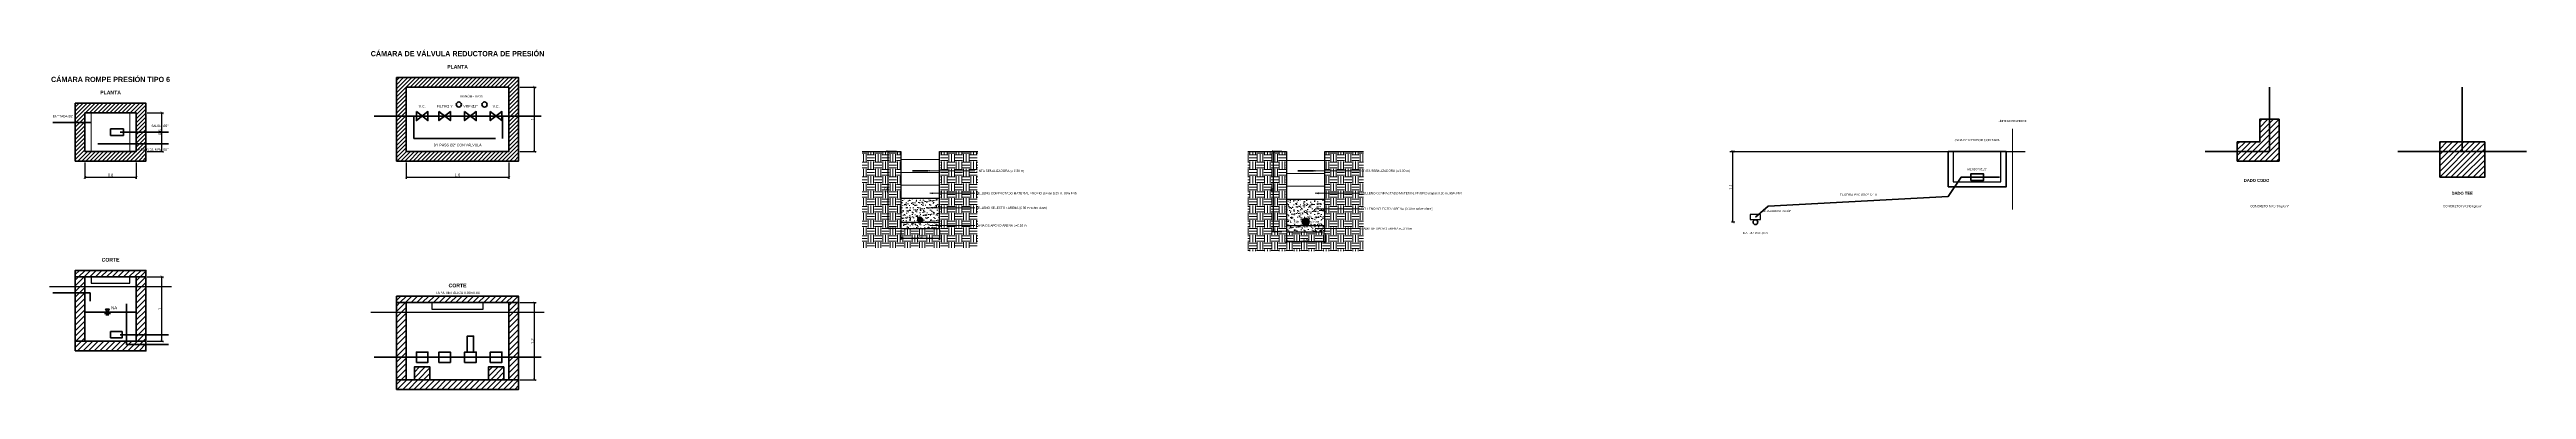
# Model space of a CAD drawing. Header units: metres. Extents: x 295850 to 310263, y 8095845 to 8104014.
# Drawn here: x 310224.45 to 310263, y 8100006.3 to 8100011.58 of the extents above; entities that cross this region are included whole.
import ezdxf
from ezdxf.enums import TextEntityAlignment as Align

# ---------------------------------------------------------------- set-up
doc = ezdxf.new("R2010")
doc.units = ezdxf.units.M
doc.linetypes.add('CENTER', pattern=[5.08, 3.175, -0.635, 0.635, -0.635])
doc.linetypes.add('DASHED', pattern=[1.524, 1.27, -0.254])
for name, color, linetype, lineweight in [('DET-ACERO', 1, 'Continuous', 35), ('DET-CONCRETO', 7, 'Continuous', 35), ('DET-COTAS', 3, 'Continuous', 13), ('DET-EJES', 1, 'CENTER', 13), ('DET-HATCH', 8, 'Continuous', 9), ('DET-LINEA', 7, 'Continuous', 25), ('DET-OCULTO', 8, 'Continuous', 18), ('DET-TERRENO', 32, 'Continuous', 25), ('DET-TITULO', 7, 'Continuous', 25), ('DET-TUB', 5, 'Continuous', 35), ('DET-TXT', 7, 'Continuous', 18)]:
    doc.layers.add(name, color=color, linetype=linetype, lineweight=lineweight)
doc.styles.add('ARIAL', font='arial.ttf')
doc.styles.add('ARIAL-B', font='arialbd.ttf')
doc.dimstyles.new('COTA_20', dxfattribs={"dimscale": 0.02, "dimtxt": 2.2, "dimasz": 2, "dimexe": 1.2, "dimexo": 1, "dimgap": 0.6, "dimtad": 1, "dimdsep": 46, "dimtxsty": 'ARIAL', "dimblk": 'ARCHTICK', "dimcen": 2.5, "dimclrd": 3, "dimclre": 3, "dimclrt": 7, "dimazin": 3, "dimtfac": 1, "dimtmove": 0, "dimatfit": 3, "dimarcsym": 0})

# ---------------------------------------------------------------- blocks, each defined once
blk = doc.blocks.new('_ARCHTICK')
at = {"color": 0, "linetype": 'ByBlock', "const_width": 0.15}
blk.add_lwpolyline([(-0.5, -0.5), (0.5, 0.5)], dxfattribs=at)
blk = doc.blocks.new('DET_ANCLAJE_CODO')
at = {"layer": 'DET-HATCH'}
h = blk.add_hatch(dxfattribs=at)
h.set_pattern_fill('ANSI31', scale=0.0194015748)
h.paths.add_polyline_path([(310258.5, 8100009.85), (310259.15, 8100009.85), (310259.15, 8100010.5), (310258.85, 8100010.5), (310258.85, 8100010.15), (310258.5, 8100010.15)])
at = {"layer": 'DET-CONCRETO'}
blk.add_lwpolyline([(310258.5, 8100009.85), (310259.15, 8100009.85), (310259.15, 8100010.5), (310258.85, 8100010.5), (310258.85, 8100010.15), (310258.5, 8100010.15)], close=True, dxfattribs=at)
at = {"layer": 'DET-TUB'}
for p, q in [((310259, 8100010), (310259, 8100011)), ((310258, 8100010), (310259, 8100010))]:
    blk.add_line(p, q, dxfattribs=at)
at = {"layer": 'DET-TXT', "width": 0.9}
for s, height, style, p in [('DADO CODO', 0.0464, 'ARIAL-B', (310258.8, 8100009.55)), ("CONCRETO f'c=140 kg/cm²", 0.0348, 'ARIAL', (310259, 8100009.15))]:
    blk.add_text(s, height=height, dxfattribs=dict(at, style=style)).set_placement(p, align=Align.MIDDLE_CENTER)
blk = doc.blocks.new('DET_ANCLAJE_TEE')
at = {"layer": 'DET-HATCH'}
h = blk.add_hatch(dxfattribs=at)
h.set_pattern_fill('ANSI31', scale=0.0194015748)
h.paths.add_polyline_path([(310261.65, 8100009.6), (310262.35, 8100009.6), (310262.35, 8100010.15), (310261.65, 8100010.15)])
at = {"layer": 'DET-CONCRETO'}
blk.add_lwpolyline([(310261.65, 8100009.6), (310262.35, 8100009.6), (310262.35, 8100010.15), (310261.65, 8100010.15)], close=True, dxfattribs=at)
at = {"layer": 'DET-TUB'}
for p, q in [((310262, 8100010), (310262, 8100011)), ((310261, 8100010), (310263, 8100010))]:
    blk.add_line(p, q, dxfattribs=at)
at = {"layer": 'DET-TXT', "width": 0.9}
for s, height, style, p in [('DADO TEE', 0.0464, 'ARIAL-B', (310262, 8100009.35)), ("CONCRETO f'c=140 kg/cm²", 0.0348, 'ARIAL', (310262, 8100009.15))]:
    blk.add_text(s, height=height, dxfattribs=dict(at, style=style)).set_placement(p, align=Align.MIDDLE_CENTER)
blk = doc.blocks.new('DET_CRP6')
at = {"layer": 'DET-HATCH'}
h = blk.add_hatch(dxfattribs=at)
h.set_pattern_fill('ANSI31', scale=0.014)
h.paths.add_polyline_path([(310224.85, 8100009.85), (310225.95, 8100009.85), (310225.95, 8100010.75), (310224.85, 8100010.75)])
h.paths.add_polyline_path([(310225, 8100010), (310225.8, 8100010), (310225.8, 8100010.6), (310225, 8100010.6)], flags=16)
h = blk.add_hatch(dxfattribs=at)
h.set_pattern_fill('ANSI31', scale=0.0194015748)
h.paths.add_polyline_path([(310224.85, 8100008.05), (310225.95, 8100008.05), (310225.95, 8100008.15), (310224.85, 8100008.15)])
h = blk.add_hatch(dxfattribs=at)
h.set_pattern_fill('ANSI31', scale=0.0194015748)
h.paths.add_polyline_path([(310224.85, 8100007.05), (310225, 8100007.05), (310225, 8100008.05), (310224.85, 8100008.05)])
h = blk.add_hatch(dxfattribs=at)
h.set_pattern_fill('ANSI31', scale=0.0194015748)
h.paths.add_polyline_path([(310225.8, 8100007.05), (310225.95, 8100007.05), (310225.95, 8100008.05), (310225.8, 8100008.05)])
h = blk.add_hatch(dxfattribs=at)
h.set_pattern_fill('ANSI31', scale=0.0194015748)
h.paths.add_polyline_path([(310224.85, 8100006.9), (310225.95, 8100006.9), (310225.95, 8100007.05), (310224.85, 8100007.05)])
at = {"layer": 'DET-CONCRETO'}
for points in [[(310224.85, 8100009.85), (310225.95, 8100009.85), (310225.95, 8100010.75), (310224.85, 8100010.75)], [(310225, 8100010), (310225.8, 8100010), (310225.8, 8100010.6), (310225, 8100010.6)], [(310224.85, 8100008.05), (310225.95, 8100008.05), (310225.95, 8100008.15), (310224.85, 8100008.15)], [(310224.85, 8100007.05), (310225, 8100007.05), (310225, 8100008.05), (310224.85, 8100008.05)], [(310225.8, 8100007.05), (310225.95, 8100007.05), (310225.95, 8100008.05), (310225.8, 8100008.05)], [(310224.85, 8100006.9), (310225.95, 8100006.9), (310225.95, 8100007.05), (310224.85, 8100007.05)]]:
    blk.add_lwpolyline(points, close=True, dxfattribs=at)
at = {"layer": 'DET-LINEA'}
blk.add_lwpolyline([(310225.1, 8100007.95), (310225.7, 8100007.95), (310225.7, 8100008.05), (310225.1, 8100008.05)], close=True, dxfattribs=at)
at = {"layer": 'DET-OCULTO'}
blk.add_lwpolyline([(310225.1, 8100010), (310225.7, 8100010), (310225.7, 8100010.6), (310225.1, 8100010.6)], close=True, dxfattribs=at)
at = {"layer": 'DET-TERRENO'}
blk.add_line((310224.45, 8100007.9), (310226.35, 8100007.9), dxfattribs=at)
at = {"layer": 'DET-TUB'}
for p, q in [((310224.5, 8100010.45), (310225.1, 8100010.45)), ((310225.2, 8100010.12), (310226.3, 8100010.12)), ((310225.55, 8100010.3), (310226.3, 8100010.3)), ((310224.5, 8100007.8), (310225.08, 8100007.8)), ((310225.08, 8100007.8), (310225.08, 8100007.67)), ((310225, 8100007.5), (310225.8, 8100007.5)), ((310225.2108, 8100007.5), (310225.4892, 8100007.5)), ((310225.3036, 8100007.4797), (310225.3964, 8100007.4797)), ((310225.3268, 8100007.4594), (310225.3732, 8100007.4594)), ((310225.55, 8100007.15), (310226.3, 8100007.15))]:
    blk.add_line(p, q, dxfattribs=at)
for points in [[(310225.4, 8100010.25), (310225.6, 8100010.25), (310225.6, 8100010.35), (310225.4, 8100010.35)], [(310225.4, 8100007.1), (310225.58, 8100007.1), (310225.58, 8100007.2), (310225.4, 8100007.2)]]:
    blk.add_lwpolyline(points, close=True, dxfattribs=at)
for points in [[(310225.35, 8100007.5), (310225.321, 8100007.5464), (310225.379, 8100007.5464), (310225.35, 8100007.5)], [(310225.65, 8100007.63), (310225.65, 8100007), (310226.3, 8100007)]]:
    blk.add_lwpolyline(points, dxfattribs=at)
at = {"layer": 'DET-TITULO', "style": 'ARIAL-B', "width": 0.9}
blk.add_text('CÁMARA ROMPE PRESIÓN TIPO 6', height=0.0812, dxfattribs=at).set_placement((310225.4, 8100011.0556), align=Align.BOTTOM_CENTER)
at = {"layer": 'DET-TUB', "style": 'ARIAL', "width": 0.9}
blk.add_text('NA', height=0.0493, dxfattribs=at).set_placement((310225.408, 8100007.529), align=Align.BOTTOM_LEFT)
at = {"layer": 'DET-TXT', "style": 'ARIAL-B', "width": 0.9}
for s, p in [('PLANTA', (310225.4, 8100010.87)), ('CORTE', (310225.4, 8100008.27))]:
    blk.add_text(s, height=0.058, dxfattribs=at).set_placement(p, align=Align.BOTTOM_CENTER)
at = {"layer": 'DET-TXT', "style": 'ARIAL', "width": 0.9}
blk.add_text('ENTRADA Ø2"', height=0.035, dxfattribs=at).set_placement((310224.5, 8100010.52), align=Align.BOTTOM_LEFT)
blk.add_text('SALIDA Ø2"', height=0.035, dxfattribs=at).set_placement((310226.3, 8100010.37), align=Align.BOTTOM_RIGHT)
blk.add_text('REBOSE/LIMPIA Ø2"', height=0.035, dxfattribs=at).set_placement((310226.3, 8100010.05), align=Align.TOP_RIGHT)
at = {"layer": 'DET-COTAS'}
for base, p1, p2 in [((310226.2, 8100010), (310225.95, 8100010), (310225.95, 8100010.6)), ((310226.2, 8100007.05), (310225.95, 8100007.05), (310225.95, 8100008.05))]:
    blk.add_linear_dim(base=base, p1=p1, p2=p2, angle=90, dimstyle='COTA_20', dxfattribs=at).render()
blk.add_linear_dim(base=(310225, 8100009.6), p1=(310225, 8100009.85), p2=(310225.8, 8100009.85), dimstyle='COTA_20', dxfattribs=at).render()
blk = doc.blocks.new('DET_VRP')
at = {"layer": 'DET-HATCH'}
h = blk.add_hatch(dxfattribs=at)
h.set_pattern_fill('ANSI31', scale=0.014)
h.paths.add_polyline_path([(310229.85, 8100009.85), (310231.75, 8100009.85), (310231.75, 8100011.15), (310229.85, 8100011.15)])
h.paths.add_polyline_path([(310230, 8100010), (310231.6, 8100010), (310231.6, 8100011), (310230, 8100011)], flags=16)
h = blk.add_hatch(dxfattribs=at)
h.set_pattern_fill('ANSI31', scale=0.0194015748)
h.paths.add_polyline_path([(310229.85, 8100007.65), (310231.75, 8100007.65), (310231.75, 8100007.75), (310229.85, 8100007.75)])
h = blk.add_hatch(dxfattribs=at)
h.set_pattern_fill('ANSI31', scale=0.0194015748)
h.paths.add_polyline_path([(310229.85, 8100006.45), (310230, 8100006.45), (310230, 8100007.65), (310229.85, 8100007.65)])
h = blk.add_hatch(dxfattribs=at)
h.set_pattern_fill('ANSI31', scale=0.0194015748)
h.paths.add_polyline_path([(310231.6, 8100006.45), (310231.75, 8100006.45), (310231.75, 8100007.65), (310231.6, 8100007.65)])
h = blk.add_hatch(dxfattribs=at)
h.set_pattern_fill('ANSI31', scale=0.0194015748)
h.paths.add_polyline_path([(310230.13, 8100006.45), (310230.37, 8100006.45), (310230.37, 8100006.65), (310230.13, 8100006.65)])
h = blk.add_hatch(dxfattribs=at)
h.set_pattern_fill('ANSI31', scale=0.0194015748)
h.paths.add_polyline_path([(310231.28, 8100006.45), (310231.52, 8100006.45), (310231.52, 8100006.65), (310231.28, 8100006.65)])
h = blk.add_hatch(dxfattribs=at)
h.set_pattern_fill('ANSI31', scale=0.0194015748)
h.paths.add_polyline_path([(310229.85, 8100006.3), (310231.75, 8100006.3), (310231.75, 8100006.45), (310229.85, 8100006.45)])
at = {"layer": 'DET-CONCRETO'}
for points in [[(310229.85, 8100009.85), (310231.75, 8100009.85), (310231.75, 8100011.15), (310229.85, 8100011.15)], [(310230, 8100010), (310231.6, 8100010), (310231.6, 8100011), (310230, 8100011)], [(310229.85, 8100007.65), (310231.75, 8100007.65), (310231.75, 8100007.75), (310229.85, 8100007.75)], [(310229.85, 8100006.45), (310230, 8100006.45), (310230, 8100007.65), (310229.85, 8100007.65)], [(310231.6, 8100006.45), (310231.75, 8100006.45), (310231.75, 8100007.65), (310231.6, 8100007.65)], [(310230.13, 8100006.45), (310230.37, 8100006.45), (310230.37, 8100006.65), (310230.13, 8100006.65)], [(310231.28, 8100006.45), (310231.52, 8100006.45), (310231.52, 8100006.65), (310231.28, 8100006.65)], [(310229.85, 8100006.3), (310231.75, 8100006.3), (310231.75, 8100006.45), (310229.85, 8100006.45)]]:
    blk.add_lwpolyline(points, close=True, dxfattribs=at)
at = {"layer": 'DET-LINEA'}
blk.add_lwpolyline([(310230.4, 8100007.55), (310231.2, 8100007.55), (310231.2, 8100007.65), (310230.4, 8100007.65)], close=True, dxfattribs=at)
at = {"layer": 'DET-TERRENO'}
blk.add_line((310229.45, 8100007.5), (310232.15, 8100007.5), dxfattribs=at)
at = {"layer": 'DET-TUB'}
for p, q in [((310229.5, 8100010.55), (310232.1, 8100010.55)), ((310229.5, 8100006.8), (310232.1, 8100006.8))]:
    blk.add_line(p, q, dxfattribs=at)
at = {"layer": 'DET-TUB', "linetype": 'DASHED'}
blk.add_lwpolyline([(310230.12, 8100010.55), (310230.12, 8100010.2), (310231.5, 8100010.2), (310231.5, 8100010.55)], dxfattribs=at)
at = {"layer": 'DET-TUB'}
for points in [[(310230.16, 8100010.62), (310230.34, 8100010.48), (310230.34, 8100010.62), (310230.16, 8100010.48)], [(310230.51, 8100010.62), (310230.69, 8100010.48), (310230.69, 8100010.62), (310230.51, 8100010.48)], [(310230.91, 8100010.62), (310231.09, 8100010.48), (310231.09, 8100010.62), (310230.91, 8100010.48)], [(310231.31, 8100010.62), (310231.49, 8100010.48), (310231.49, 8100010.62), (310231.31, 8100010.48)], [(310230.95, 8100006.88), (310231.05, 8100006.88), (310231.05, 8100007.13), (310230.95, 8100007.13)], [(310230.16, 8100006.72), (310230.34, 8100006.72), (310230.34, 8100006.88), (310230.16, 8100006.88)], [(310230.51, 8100006.72), (310230.69, 8100006.72), (310230.69, 8100006.88), (310230.51, 8100006.88)], [(310230.91, 8100006.72), (310231.09, 8100006.72), (310231.09, 8100006.88), (310230.91, 8100006.88)], [(310231.31, 8100006.72), (310231.49, 8100006.72), (310231.49, 8100006.88), (310231.31, 8100006.88)]]:
    blk.add_lwpolyline(points, close=True, dxfattribs=at)
for centre in [(310230.82, 8100010.73), (310231.22, 8100010.73)]:
    blk.add_circle(centre, 0.04, dxfattribs=at)
at = {"layer": 'DET-TITULO', "style": 'ARIAL-B', "width": 0.9}
blk.add_text('CÁMARA DE VÁLVULA REDUCTORA DE PRESIÓN', height=0.0812, dxfattribs=at).set_placement((310230.8, 8100011.456), align=Align.BOTTOM_CENTER)
at = {"layer": 'DET-TXT', "width": 0.9}
for s, height, style, p in [('PLANTA', 0.058, 'ARIAL-B', (310230.8, 8100011.27)), ('MANÓMETROS', 0.035, 'ARIAL', (310231.02, 8100010.83)), ('V.C.', 0.04, 'ARIAL', (310230.25, 8100010.67)), ('FILTRO Y', 0.04, 'ARIAL', (310230.6, 8100010.67)), ('VRP Ø3"', 0.04, 'ARIAL', (310231, 8100010.67)), ('V.C.', 0.04, 'ARIAL', (310231.4, 8100010.67)), ('TAPA METÁLICA 0.80x0.80', 0.04, 'ARIAL', (310230.8, 8100007.77)), ('CORTE', 0.058, 'ARIAL-B', (310230.8, 8100007.87))]:
    blk.add_text(s, height=height, dxfattribs=dict(at, style=style)).set_placement(p, align=Align.BOTTOM_CENTER)
at = {"layer": 'DET-TXT', "style": 'ARIAL', "width": 0.9}
blk.add_text('BY-PASS Ø2" CON VÁLVULA', height=0.04, dxfattribs=at).set_placement((310230.8, 8100010.12), align=Align.TOP_CENTER)
at = {"layer": 'DET-COTAS'}
for base, p1, p2 in [((310232, 8100010), (310231.75, 8100010), (310231.75, 8100011)), ((310232, 8100006.45), (310231.75, 8100006.45), (310231.75, 8100007.65))]:
    blk.add_linear_dim(base=base, p1=p1, p2=p2, angle=90, dimstyle='COTA_20', dxfattribs=at).render()
blk.add_linear_dim(base=(310230, 8100009.6), p1=(310230, 8100009.85), p2=(310231.6, 8100009.85), dimstyle='COTA_20', dxfattribs=at).render()
blk = doc.blocks.new('DET_ZANJA75')
at = {"layer": 'DET-HATCH'}
h = blk.add_hatch(dxfattribs=at)
h.set_pattern_fill('EARTH', scale=0.018)
h.paths.add_polyline_path([(310237.1, 8100008.5), (310237.1, 8100010), (310237.7, 8100010), (310237.7, 8100008.8), (310238.3, 8100008.8), (310238.3, 8100010), (310238.9, 8100010), (310238.9, 8100008.5)])
h = blk.add_hatch(dxfattribs=at)
h.set_pattern_fill('AR-SAND', scale=0.0016)
h.paths.add_polyline_path([(310237.7, 8100008.8), (310238.3, 8100008.8), (310238.3, 8100009.275), (310237.7, 8100009.275)])
at = {"layer": 'DET-TUB'}
h = blk.add_hatch(color=256, dxfattribs=at)
h.dxf.hatch_style = 1
h.paths.add_polyline_path([(310238.037, 8100008.938), (310238.037, 8100008.942), (310238.036, 8100008.947), (310238.035, 8100008.952), (310238.032, 8100008.956), (310238.03, 8100008.96), (310238.027, 8100008.964), (310238.023, 8100008.967), (310238.019, 8100008.97), (310238.014, 8100008.972), (310238.01, 8100008.974), (310238.005, 8100008.975), (310238, 8100008.975), (310237.995, 8100008.975), (310237.99, 8100008.974), (310237.986, 8100008.972), (310237.981, 8100008.97), (310237.977, 8100008.967), (310237.973, 8100008.964), (310237.97, 8100008.96), (310237.968, 8100008.956), (310237.965, 8100008.952), (310237.964, 8100008.947), (310237.963, 8100008.942), (310237.963, 8100008.938), (310237.963, 8100008.933), (310237.964, 8100008.928), (310237.965, 8100008.923), (310237.968, 8100008.919), (310237.97, 8100008.915), (310237.973, 8100008.911), (310237.977, 8100008.908), (310237.981, 8100008.905), (310237.986, 8100008.903), (310237.99, 8100008.901), (310237.995, 8100008.9), (310238, 8100008.9), (310238.005, 8100008.9), (310238.01, 8100008.901), (310238.014, 8100008.903), (310238.019, 8100008.905), (310238.023, 8100008.908), (310238.027, 8100008.911), (310238.03, 8100008.915), (310238.032, 8100008.919), (310238.035, 8100008.923), (310238.036, 8100008.928), (310238.037, 8100008.933)])
at = {"layer": 'DET-TXT'}
h = blk.add_hatch(color=256, dxfattribs=at)
h.dxf.hatch_style = 1
h.paths.add_polyline_path([(310238.1, 8100009.7), (310238.15, 8100009.686), (310238.15, 8100009.714)])
h = blk.add_hatch(color=256, dxfattribs=at)
h.dxf.hatch_style = 1
h.paths.add_polyline_path([(310238.15, 8100009.35), (310238.2, 8100009.336), (310238.2, 8100009.364)])
h = blk.add_hatch(color=256, dxfattribs=at)
h.dxf.hatch_style = 1
h.paths.add_polyline_path([(310238.15, 8100009.125), (310238.2, 8100009.111), (310238.2, 8100009.139)])
h = blk.add_hatch(color=256, dxfattribs=at)
h.dxf.hatch_style = 1
h.paths.add_polyline_path([(310238.15, 8100008.85), (310238.2, 8100008.836), (310238.2, 8100008.864)])
at = {"layer": 'DET-ACERO'}
blk.add_line((310237.88, 8100009.7), (310238.12, 8100009.7), dxfattribs=at)
at = {"layer": 'DET-LINEA'}
for p, q in [((310237.7, 8100009.275), (310238.3, 8100009.275)), ((310237.7, 8100008.9), (310238.3, 8100008.9))]:
    blk.add_line(p, q, dxfattribs=at)
at = {"layer": 'DET-OCULTO'}
for p, q in [((310237.7, 8100009.875), (310238.3, 8100009.875)), ((310237.7, 8100009.675), (310238.3, 8100009.675)), ((310237.7, 8100009.475), (310238.3, 8100009.475))]:
    blk.add_line(p, q, dxfattribs=at)
at = {"layer": 'DET-TERRENO'}
blk.add_lwpolyline([(310237.1, 8100010), (310237.7, 8100010), (310237.7, 8100008.8), (310238.3, 8100008.8), (310238.3, 8100010), (310238.9, 8100010)], dxfattribs=at)
at = {"layer": 'DET-TUB'}
blk.add_circle((310238, 8100008.938), 0.0375, dxfattribs=at)
at = {"layer": 'DET-TXT'}
for points in [[(310238.1, 8100009.7), (310238.75, 8100009.7), (310238.85, 8100009.7)], [(310238.15, 8100009.35), (310238.75, 8100009.35), (310238.85, 8100009.35)], [(310238.15, 8100009.125), (310238.75, 8100009.125), (310238.85, 8100009.125)], [(310238.15, 8100008.85), (310238.75, 8100008.85), (310238.85, 8100008.85)]]:
    blk.add_lwpolyline(points, dxfattribs=at)
at = {"layer": 'DET-TXT', "style": 'ARIAL', "width": 0.9}
for s, p in [('CINTA SEÑALIZADORA (a 0.30 m)', (310238.864, 8100009.7)), ('RELLENO COMPACTADO MATERIAL PROPIO (capas 0.20 m, 95% PM)', (310238.864, 8100009.35)), ('CAMA DE APOYO ARENA e=0.10 m', (310238.864, 8100008.85)), ('RELLENO SELECTO / ARENA (0.30 m sobre clave)', (310238.864, 8100009.125))]:
    blk.add_text(s, height=0.0348, dxfattribs=at).set_placement(p, align=Align.MIDDLE_LEFT)
at = {"layer": 'DET-COTAS'}
blk.add_linear_dim(base=(310237.5, 8100008.8), p1=(310237.65, 8100008.8), p2=(310237.65, 8100010), angle=90, dimstyle='COTA_20', dxfattribs=at).render()
blk.add_linear_dim(base=(310237.7, 8100008.65), p1=(310237.7, 8100008.8), p2=(310238.3, 8100008.8), dimstyle='COTA_20', dxfattribs=at).render()
blk = doc.blocks.new('DET_ZANJA110')
at = {"layer": 'DET-HATCH'}
h = blk.add_hatch(dxfattribs=at)
h.set_pattern_fill('EARTH', scale=0.018)
h.paths.add_polyline_path([(310243.1, 8100008.45), (310243.1, 8100010), (310243.7, 8100010), (310243.7, 8100008.75), (310244.3, 8100008.75), (310244.3, 8100010), (310244.9, 8100010), (310244.9, 8100008.45)])
h = blk.add_hatch(dxfattribs=at)
h.set_pattern_fill('AR-SAND', scale=0.0016)
h.paths.add_polyline_path([(310243.7, 8100008.75), (310244.3, 8100008.75), (310244.3, 8100009.26), (310243.7, 8100009.26)])
at = {"layer": 'DET-TUB'}
h = blk.add_hatch(color=256, dxfattribs=at)
h.dxf.hatch_style = 1
h.paths.add_polyline_path([(310244.055, 8100008.905), (310244.055, 8100008.912), (310244.053, 8100008.919), (310244.051, 8100008.926), (310244.048, 8100008.933), (310244.044, 8100008.938), (310244.039, 8100008.944), (310244.033, 8100008.949), (310244.028, 8100008.953), (310244.021, 8100008.956), (310244.014, 8100008.958), (310244.007, 8100008.96), (310244, 8100008.96), (310243.993, 8100008.96), (310243.986, 8100008.958), (310243.979, 8100008.956), (310243.972, 8100008.953), (310243.967, 8100008.949), (310243.961, 8100008.944), (310243.956, 8100008.938), (310243.952, 8100008.933), (310243.949, 8100008.926), (310243.947, 8100008.919), (310243.945, 8100008.912), (310243.945, 8100008.905), (310243.945, 8100008.898), (310243.947, 8100008.891), (310243.949, 8100008.884), (310243.952, 8100008.878), (310243.956, 8100008.872), (310243.961, 8100008.866), (310243.967, 8100008.861), (310243.972, 8100008.857), (310243.979, 8100008.854), (310243.986, 8100008.852), (310243.993, 8100008.85), (310244, 8100008.85), (310244.007, 8100008.85), (310244.014, 8100008.852), (310244.021, 8100008.854), (310244.028, 8100008.857), (310244.033, 8100008.861), (310244.039, 8100008.866), (310244.044, 8100008.872), (310244.048, 8100008.878), (310244.051, 8100008.884), (310244.053, 8100008.891), (310244.055, 8100008.898)])
at = {"layer": 'DET-TXT'}
h = blk.add_hatch(color=256, dxfattribs=at)
h.dxf.hatch_style = 1
h.paths.add_polyline_path([(310244.1, 8100009.7), (310244.15, 8100009.686), (310244.15, 8100009.714)])
h = blk.add_hatch(color=256, dxfattribs=at)
h.dxf.hatch_style = 1
h.paths.add_polyline_path([(310244.15, 8100009.35), (310244.2, 8100009.336), (310244.2, 8100009.364)])
h = blk.add_hatch(color=256, dxfattribs=at)
h.dxf.hatch_style = 1
h.paths.add_polyline_path([(310244.15, 8100009.11), (310244.2, 8100009.096), (310244.2, 8100009.124)])
h = blk.add_hatch(color=256, dxfattribs=at)
h.dxf.hatch_style = 1
h.paths.add_polyline_path([(310244.15, 8100008.8), (310244.2, 8100008.786), (310244.2, 8100008.814)])
at = {"layer": 'DET-ACERO'}
blk.add_line((310243.88, 8100009.7), (310244.12, 8100009.7), dxfattribs=at)
at = {"layer": 'DET-LINEA'}
for p, q in [((310243.7, 8100009.26), (310244.3, 8100009.26)), ((310243.7, 8100008.85), (310244.3, 8100008.85))]:
    blk.add_line(p, q, dxfattribs=at)
at = {"layer": 'DET-OCULTO'}
for p, q in [((310243.7, 8100009.86), (310244.3, 8100009.86)), ((310243.7, 8100009.66), (310244.3, 8100009.66)), ((310243.7, 8100009.46), (310244.3, 8100009.46))]:
    blk.add_line(p, q, dxfattribs=at)
at = {"layer": 'DET-TERRENO'}
blk.add_lwpolyline([(310243.1, 8100010), (310243.7, 8100010), (310243.7, 8100008.75), (310244.3, 8100008.75), (310244.3, 8100010), (310244.9, 8100010)], dxfattribs=at)
at = {"layer": 'DET-TUB'}
blk.add_circle((310244, 8100008.905), 0.055, dxfattribs=at)
at = {"layer": 'DET-TXT'}
for points in [[(310244.1, 8100009.7), (310244.75, 8100009.7), (310244.85, 8100009.7)], [(310244.15, 8100009.35), (310244.75, 8100009.35), (310244.85, 8100009.35)], [(310244.15, 8100009.11), (310244.75, 8100009.11), (310244.85, 8100009.11)], [(310244.15, 8100008.8), (310244.75, 8100008.8), (310244.85, 8100008.8)]]:
    blk.add_lwpolyline(points, dxfattribs=at)
at = {"layer": 'DET-TXT', "style": 'ARIAL', "width": 0.9}
for s, p in [('CINTA SEÑALIZADORA (a 0.30 m)', (310244.864, 8100009.7)), ('RELLENO COMPACTADO MATERIAL PROPIO (capas 0.20 m, 95% PM)', (310244.864, 8100009.35)), ('CAMA DE APOYO ARENA e=0.10 m', (310244.864, 8100008.8)), ('RELLENO SELECTO / ARENA (0.30 m sobre clave)', (310244.864, 8100009.11))]:
    blk.add_text(s, height=0.0348, dxfattribs=at).set_placement(p, align=Align.MIDDLE_LEFT)
blk.add_text('TUB. PVC Ø110 mm', height=0.029, dxfattribs=at).set_placement((310244, 8100008.905), align=Align.MIDDLE_CENTER)
at = {"layer": 'DET-COTAS'}
blk.add_linear_dim(base=(310243.5, 8100008.75), p1=(310243.65, 8100008.75), p2=(310243.65, 8100010), angle=90, dimstyle='COTA_20', dxfattribs=at).render()
blk.add_linear_dim(base=(310243.7, 8100008.6), p1=(310243.7, 8100008.75), p2=(310244.3, 8100008.75), dimstyle='COTA_20', dxfattribs=at).render()
blk = doc.blocks.new('DET_CONEXION')
at = {"layer": 'DET-CONCRETO'}
blk.add_lwpolyline([(310254, 8100009.45), (310254.9, 8100009.45), (310254.9, 8100010), (310254, 8100010)], close=True, dxfattribs=at)
at = {"layer": 'DET-EJES'}
blk.add_line((310255, 8100010.35), (310255, 8100009.1), dxfattribs=at)
at = {"layer": 'DET-LINEA'}
for points in [[(310254.08, 8100009.53), (310254.82, 8100009.53), (310254.82, 8100010), (310254.08, 8100010)], [(310250.92, 8100008.94), (310251.08, 8100008.94), (310251.08, 8100009.02), (310250.92, 8100009.02)]]:
    blk.add_lwpolyline(points, close=True, dxfattribs=at)
at = {"layer": 'DET-TERRENO'}
blk.add_line((310250.6, 8100010), (310255.2, 8100010), dxfattribs=at)
at = {"layer": 'DET-TUB'}
blk.add_lwpolyline([(310251, 8100008.98), (310251.2, 8100009.15), (310254, 8100009.3), (310254.2, 8100009.6), (310254.8, 8100009.6)], dxfattribs=at)
blk.add_lwpolyline([(310254.35, 8100009.55), (310254.55, 8100009.55), (310254.55, 8100009.65), (310254.35, 8100009.65)], close=True, dxfattribs=at)
blk.add_circle((310251, 8100008.9), 0.0375, dxfattribs=at)
at = {"layer": 'DET-TXT', "style": 'ARIAL', "width": 0.9}
for s, height, p in [('LÍMITE DE PROPIEDAD', 0.029, (310255, 8100010.45)), ('CAJA DE MEDIDOR CON TAPA', 0.0348, (310254.45, 8100010.15)), ('MEDIDOR Ø1/2"', 0.029, (310254.45, 8100009.7)), ('TUBERÍA PVC Ø1/2" C-10', 0.0348, (310252.6, 8100009.3))]:
    blk.add_text(s, height=height, dxfattribs=at).set_placement(p, align=Align.BOTTOM_CENTER)
blk.add_text('ABRAZADERA 75x1/2"', height=0.0319, dxfattribs=at).set_placement((310251.1, 8100009.05), align=Align.BOTTOM_LEFT)
blk.add_text('MATRIZ PVC Ø75', height=0.0348, dxfattribs=at).set_placement((310251, 8100008.75), align=Align.TOP_CENTER)
at = {"layer": 'DET-COTAS'}
blk.add_linear_dim(base=(310250.65, 8100008.9), p1=(310250.7, 8100008.9), p2=(310250.7, 8100010), angle=90, dimstyle='COTA_20', dxfattribs=at).render()

msp = doc.modelspace()

# ---------------------------------------------------------------- block references
at = {"layer": 'DET-LINEA'}
for name in ['DET_VRP', 'DET_CRP6', 'DET_ANCLAJE_CODO', 'DET_ANCLAJE_TEE', 'DET_CONEXION', 'DET_ZANJA75', 'DET_ZANJA110']:
    msp.add_blockref(name, (0, 0), dxfattribs=at)

doc.saveas('drawing.dxf')
